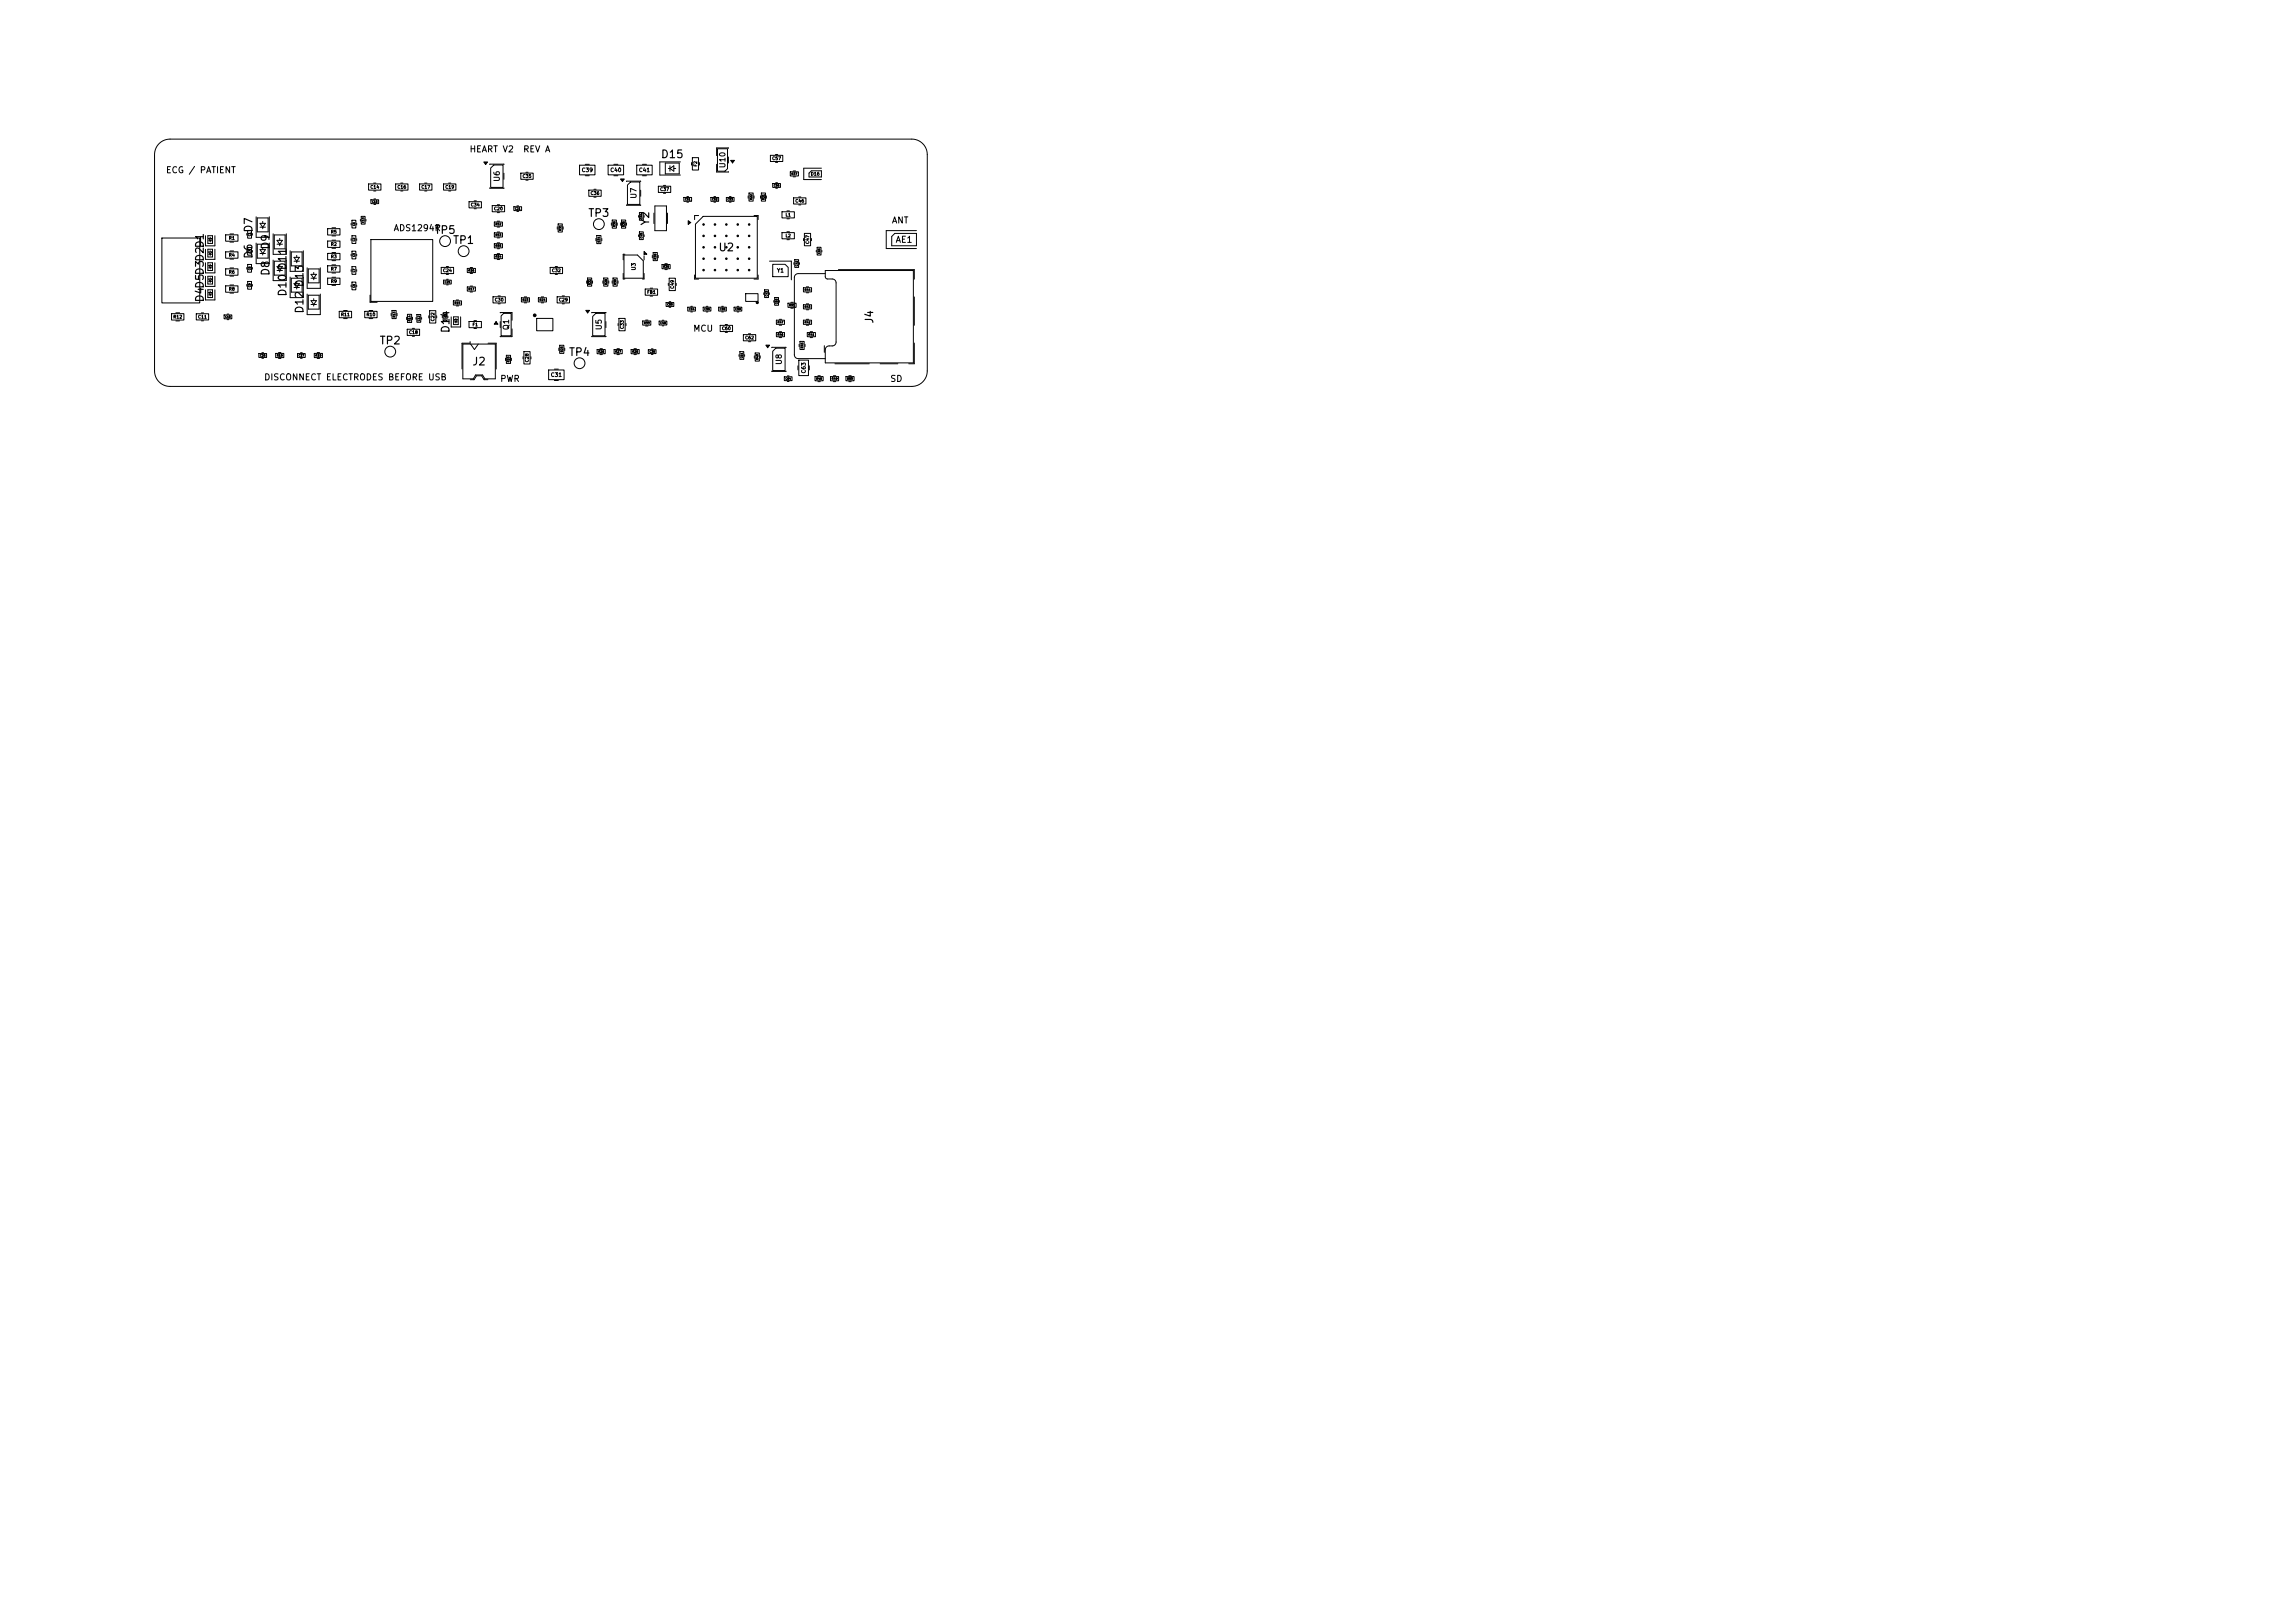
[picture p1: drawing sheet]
<svg xmlns="http://www.w3.org/2000/svg" width="297mm" height="210mm" viewBox="0 0 297 210" stroke-linecap="round" stroke-linejoin="round" font-family="sans-serif">
<defs><g id="words">
<g font-size="1">
<text x="85.4" y="20.7">D15</text>
<text x="76" y="28.3">TP3</text>
<text x="84.3" y="29.3" transform="rotate(-90 84.3 29.3)">Y2</text>
<text x="32.9" y="33.6" transform="rotate(-90 32.9 33.6)">D6</text>
<text x="32.9" y="30.2" transform="rotate(-90 32.9 30.2)">D7</text>
<text x="35.1" y="35.8" transform="rotate(-90 35.1 35.8)">D8</text>
<text x="35.1" y="32.4" transform="rotate(-90 35.1 32.4)">D9</text>
<text x="56.1" y="30.5">TP5</text>
<text x="58.5" y="31.8">TP1</text>
<text x="92.9" y="32.8">U2</text>
<text x="26.6" y="39.2" transform="rotate(-90 26.6 39.2)">D4D5D3D2D1</text>
<text x="37.3" y="38.5" transform="rotate(-90 37.3 38.5)">D10 D11</text>
<text x="39.5" y="40.7" transform="rotate(-90 39.5 40.7)">D12 D13</text>
<text x="113.3" y="42" transform="rotate(-90 113.3 42)">J4</text>
<text x="49" y="44.8">TP2</text>
<text x="58.4" y="43.2" transform="rotate(-90 58.4 43.2)">D14</text>
<text x="61" y="47.5">J2</text>
<text x="73.5" y="46.3">TP4</text>
</g>
<g font-size=".8">
<text x="21.4" y="22.6">ECG / PATIENT</text>
<text x="60.7" y="19.9">HEART V2</text>
<text x="67.6" y="19.9">REV A</text>
<text x="115.4" y="29.1">ANT</text>
<text x="50.9" y="30.1">ADS1294R</text>
<text x="115.8" y="31.6">AE1</text>
<text x="89.6" y="43.1">MCU</text>
<text x="34.1" y="49.4">DISCONNECT ELECTRODES BEFORE USB</text>
<text x="64.7" y="49.6">PWR</text>
<text x="115.1" y="49.6">SD</text>
</g>
<g font-size=".7">
<text x="64.8" y="23.6" transform="rotate(-90 64.8 23.6)">U6</text>
<text x="94" y="21.8" transform="rotate(-90 94 21.8)">U10</text>
<text x="82.5" y="25.8" transform="rotate(-90 82.5 25.8)">U7</text>
<text x="66" y="42.8" transform="rotate(-90 66 42.8)">Q1</text>
<text x="78" y="42.8" transform="rotate(-90 78 42.8)">U5</text>
<text x="101.3" y="47.3" transform="rotate(-90 101.3 47.3)">U8</text>
</g>
<g font-size=".5">
<text x="75.2" y="22.4">C39</text>
<text x="78.9" y="22.4">C40</text>
<text x="82.6" y="22.4">C41</text>
<text x="82.4" y="35.1" transform="rotate(-90 82.4 35.1)">U3</text>
<text x="100.5" y="35.4">Y1</text>
<text x="71.2" y="48.9">C31</text>
<text x="104.4" y="48.4" transform="rotate(-90 104.4 48.4)">C63</text>
</g>
<g font-size=".4">
<text x="67.6" y="23.1">C35</text>
<text x="90.3" y="21.6" transform="rotate(-90 90.3 21.6)">F2</text>
<text x="99.9" y="20.8">C57</text>
<text x="104.9" y="22.8">D16</text>
<text x="47.9" y="24.5">C14</text>
<text x="51.4" y="24.5">C16</text>
<text x="54.5" y="24.5">C17</text>
<text x="57.6" y="24.5">C19</text>
<text x="60.9" y="26.8">C34</text>
<text x="63.9" y="27.3">C20</text>
<text x="76.4" y="25.3">C36</text>
<text x="85.4" y="24.8">C37</text>
<text x="101.6" y="28.1">L1</text>
<text x="102.9" y="26.3">C46</text>
<text x="29.6" y="31.1">R1</text>
<text x="29.6" y="35.5">R6</text>
<text x="29.6" y="33.3">R4</text>
<text x="42.8" y="30.3">R5</text>
<text x="42.8" y="31.9">R2</text>
<text x="42.8" y="35.1">R7</text>
<text x="42.8" y="33.5">R3</text>
<text x="57.3" y="35.3">C24</text>
<text x="71.4" y="35.3">C32</text>
<text x="101.6" y="30.8">L2</text>
<text x="104.8" y="31.6" transform="rotate(-90 104.8 31.6)">C47</text>
<text x="22.4" y="41.3">R12</text>
<text x="25.6" y="41.3">C11</text>
<text x="29.6" y="37.7">R8</text>
<text x="42.8" y="36.7">R9</text>
<text x="44.1" y="41">R11</text>
<text x="47.4" y="41">R10</text>
<text x="56.3" y="41.6" transform="rotate(-90 56.3 41.6)">C22</text>
<text x="64" y="39.1">C30</text>
<text x="72.3" y="39.1">C29</text>
<text x="83.7" y="38.1">FB1</text>
<text x="87.3" y="37.4" transform="rotate(-90 87.3 37.4)">C49</text>
<text x="52.9" y="43.3">C18</text>
<text x="61.1" y="42.3">F1</text>
<text x="68.5" y="46.9" transform="rotate(-90 68.5 46.9)">C28</text>
<text x="80.8" y="42.6" transform="rotate(-90 80.8 42.6)">C33</text>
<text x="93.4" y="42.8">C60</text>
<text x="96.4" y="44">C62</text>
</g>
<g font-size=".3">
<text x="102.4" y="22.7">R37</text>
<text x="46" y="29.3" transform="rotate(-90 46 29.3)">C5</text>
<text x="47.2" y="28.9" transform="rotate(-90 47.2 28.9)">C13</text>
<text x="48.1" y="26.3">C15</text>
<text x="64.1" y="29.2">R52</text>
<text x="66.6" y="27.2">C21</text>
<text x="72.7" y="29.9" transform="rotate(-90 72.7 29.9)">R31</text>
<text x="79.7" y="29.4" transform="rotate(-90 79.7 29.4)">R35</text>
<text x="80.9" y="29.4" transform="rotate(-90 80.9 29.4)">R36</text>
<text x="83.2" y="28.4" transform="rotate(-90 83.2 28.4)">C44</text>
<text x="88.6" y="26">C51</text>
<text x="92.1" y="26">C52</text>
<text x="94.1" y="26">C53</text>
<text x="97.4" y="25.9" transform="rotate(-90 97.4 25.9)">R22</text>
<text x="99" y="25.9" transform="rotate(-90 99 25.9)">R21</text>
<text x="100.1" y="24.2">C56</text>
<text x="32.5" y="35" transform="rotate(-90 32.5 35)">C6</text>
<text x="32.5" y="32.8" transform="rotate(-90 32.5 32.8)">C4</text>
<text x="32.5" y="30.6" transform="rotate(-90 32.5 30.6)">C1</text>
<text x="46" y="35.3" transform="rotate(-90 46 35.3)">C7</text>
<text x="46" y="33.3" transform="rotate(-90 46 33.3)">C3</text>
<text x="46" y="31.3" transform="rotate(-90 46 31.3)">C2</text>
<text x="60.6" y="35.2">R16</text>
<text x="64.1" y="30.6">R53</text>
<text x="64.1" y="32">R55</text>
<text x="64.1" y="33.4">R54</text>
<text x="77.7" y="31.4" transform="rotate(-90 77.7 31.4)">R34</text>
<text x="83.2" y="30.9" transform="rotate(-90 83.2 30.9)">C45</text>
<text x="85" y="33.6" transform="rotate(-90 85 33.6)">R38</text>
<text x="85.8" y="34.7">R39</text>
<text x="103.3" y="34.5" transform="rotate(-90 103.3 34.5)">C42</text>
<text x="106.2" y="32.9" transform="rotate(-90 106.2 32.9)">C66</text>
<text x="29.1" y="41.2">C10</text>
<text x="32.5" y="37.2" transform="rotate(-90 32.5 37.2)">C8</text>
<text x="46" y="37.3" transform="rotate(-90 46 37.3)">C9</text>
<text x="51.2" y="41.1" transform="rotate(-90 51.2 41.1)">R13</text>
<text x="53.2" y="41.6" transform="rotate(-90 53.2 41.6)">R14</text>
<text x="54.4" y="41.6" transform="rotate(-90 54.4 41.6)">C12</text>
<text x="57.5" y="36.7">C25</text>
<text x="57.8" y="41.4" transform="rotate(-90 57.8 41.4)">C23</text>
<text x="58.8" y="39.4">R15</text>
<text x="60.6" y="37.6">R17</text>
<text x="67.6" y="39">R23</text>
<text x="69.8" y="39">R24</text>
<text x="76.5" y="36.9" transform="rotate(-90 76.5 36.9)">R32</text>
<text x="78.6" y="36.9" transform="rotate(-90 78.6 36.9)">R29</text>
<text x="79.8" y="36.9" transform="rotate(-90 79.8 36.9)">R30</text>
<text x="83.3" y="42">R33</text>
<text x="85.4" y="42">C48</text>
<text x="86.3" y="39.6">C50</text>
<text x="89.1" y="40.2">C54</text>
<text x="91.1" y="40.2">C55</text>
<text x="93.1" y="40.2">C58</text>
<text x="95.1" y="40.2">C59</text>
<text x="99.4" y="38.4" transform="rotate(-90 99.4 38.4)">C43</text>
<text x="100.6" y="41.9">R47</text>
<text x="100.7" y="39.4" transform="rotate(-90 100.7 39.4)">C65</text>
<text x="102.1" y="39.7">R51</text>
<text x="104.1" y="41.9">R42</text>
<text x="104.1" y="37.7">R44</text>
<text x="104.1" y="39.9">R43</text>
<text x="33.6" y="46.2">C26</text>
<text x="35.8" y="46.2">R18</text>
<text x="38.6" y="46.2">C27</text>
<text x="40.8" y="46.2">R19</text>
<text x="66" y="46.9" transform="rotate(-90 66 46.9)">R20</text>
<text x="72.9" y="45.6" transform="rotate(-90 72.9 45.6)">R25</text>
<text x="77.4" y="45.7">R26</text>
<text x="79.6" y="45.7">R27</text>
<text x="81.8" y="45.7">R28</text>
<text x="84" y="45.7">C38</text>
<text x="96.2" y="46.4" transform="rotate(-90 96.2 46.4)">C61</text>
<text x="98.2" y="46.6" transform="rotate(-90 98.2 46.6)">R40</text>
<text x="100.6" y="43.5">R46</text>
<text x="104" y="45.1" transform="rotate(-90 104 45.1)">R45</text>
<text x="104.6" y="43.5">R41</text>
<text x="101.6" y="49.2">C64</text>
<text x="105.6" y="49.2">R48</text>
<text x="107.6" y="49.2">R49</text>
<text x="109.6" y="49.2">R50</text>
</g>
</g></defs>
<g fill="none" stroke="#000" stroke-width=".13">
<path d="M20.6 18.6a2 2 0 0 1 1.4-.6h96a2 2 0 0 1 2 2v28a2 2 0 0 1-2 2h-96a2 2 0 0 1-2-2v-28a2 2 0 0 1 .6-1.4zM92.8 19.2h1.3v2.6l-.3 .4h-1zM94.3 19.2l-1.6-.1v1M100.4 20h.2M20.9 30.8h5v8.4h-5zM26.6 30.5v1.3h1.2v-1.3M26.6 37.5v1.3h1.2v-1.3M26.6 32.3v1.3h1.2v-1.3M26.6 34v1.3h1.2v-1.3M26.6 35.8v1.3h1.2v-1.3M26.9 37.5h.6v1h-.6zM26.9 30.5h.6v1h-.6z"/>
<path d="M26.9 32.3h.6v1h-.6zM26.9 34h.6v1h-.6zM26.9 35.8h.6v1h-.6zM27 37.9h.4l-.2 .3zM27 38.2h.4M27 32.6h.4l-.2 .3zM27 34.4h.4l-.2 .3zM27 34.7h.4M27 30.9h.4l-.2 .3zM27 31.2h.4M27 36.1h.4l-.2 .3zM27 36.4h.4"/>
<path d="M27 32.9h.4M27.2 30.7v.2M27.2 31.2v.1M27.2 32.5v.1M27.2 32.9v.2M27.2 34.2v.2M27.2 34.7v.1M27.2 36v.1M27.2 36.4v.2M27.2 37.7v.2M27.2 38.2v.1M29.2 30.4h1.6v.8h-1.6z"/>
<path d="M29.2 37h1.6v.8h-1.6zM29.2 34.8h1.6v.8h-1.6zM29.2 32.6h1.6v.8h-1.6zM29.8 30.3h.4M29.8 31.3h.4M29.8 36.9h.4M29.8 37.9h.4M29.8 34.7h.4M29.8 35.7h.4M29.8 32.5h.4M29.8 33.5h.4M31.9 30.2v.2"/>
<path d="M31.9 32.4v.2M31.9 34.6v.2M31.9 36.8v.2M32 29.8h.6v1h-.6zM32 34.2h.6v1h-.6zM32 32h.6v1h-.6zM32 36.4h.6v1h-.6zM32.7 30.2v.2M32.7 32.4v.2M32.7 34.6v.2M32.7 36.8v.2M33.1 28.1v2.6h1.7v-2.6"/>
<path d="M33.1 31.5v2.6h1.7v-2.6M33.3 31.6h1.4v1.8h-1.4zM33.3 28.2h1.4v1.8h-1.4zM33.6 32.3h.7l-.3 .5zM33.6 32.8h.7M33.6 28.9h.7l-.3 .5zM33.6 29.4h.7M34 28.7v.2M34 29.4v.2M34 32.1v.2M34 32.8v.2M35.4 30.3v2.6h1.6v-2.6"/>
<path d="M35.4 33.7v2.6h1.6v-2.6M35.5 33.8h1.4v1.8h-1.4zM35.5 30.4h1.4v1.8h-1.4zM35.8 35h.7M35.8 31.6h.7M35.8 34.5h.7l-.3 .5zM35.8 31.1h.7l-.3 .5zM36.2 30.9v.2M36.2 31.6v.2M36.2 34.3v.2M36.2 35v.2M37.6 35.9v2.6h1.6v-2.6"/>
<path d="M37.6 32.5v2.6h1.6v-2.6M37.7 36h1.4v1.8h-1.4zM37.7 32.6h1.4v1.8h-1.4zM38.1 36.7h.6l-.3 .5zM38.1 37.2h.6M38.1 33.3h.6l-.3 .5zM38.1 33.8h.6M38.4 33.1v.2M38.4 33.8v.2M38.4 36.5v.2M38.4 37.2v.2M39.7 34.7v2.6h1.7v-2.6"/>
<path d="M39.7 38.1v2.6h1.7v-2.6M39.9 34.8h1.4v1.8h-1.4zM39.9 38.2h1.4v1.8h-1.4zM40.3 36h.6M40.3 35.5h.6l-.3 .5zM40.3 38.9h.6l-.3 .5zM40.3 39.4h.6M40.6 35.3v.2M40.6 36v.2M40.6 38.7v.2M40.6 39.4v.2M42.4 29.6h1.6v.8h-1.6z"/>
<path d="M42.4 36h1.6v.8h-1.6zM42.4 31.2h1.6v.8h-1.6zM42.4 34.4h1.6v.8h-1.6zM42.4 32.8h1.6v.8h-1.6zM43 30.5h.4M43 31.1h.4M43 29.5h.4M43 35.9h.4M43 36.9h.4M43 32.1h.4M43 34.3h.4M43 35.3h.4"/>
<path d="M43 32.7h.4M43 33.7h.4M45.4 28.9v.2M45.4 30.9v.2M45.4 32.9v.2M45.4 34.9v.2M45.4 36.9v.2M45.6 30.5h.4v1h-.4zM45.6 34.5h.4v1h-.4zM45.6 36.5h.4v1h-.4zM45.6 28.5h.4v1h-.4zM45.6 32.5h.4v1h-.4z"/>
<path d="M46.2 28.9v.2M46.2 30.9v.2M46.2 32.9v.2M46.2 34.9v.2M46.2 36.9v.2M46.6 28.4v.2M46.7 28h.6v1h-.6zM47.4 28.4v.2M47.7 23.8h1.6v.8h-1.6zM48 25.9h1v.4h-1zM48 31h8v8h-8zM48.4 23.7h.2"/>
<path d="M48.4 24.7h.2M48.4 25.7h.2M48.4 26.5h.2M51.2 23.8h1.6v.8h-1.6zM51.9 23.7h.2M51.9 24.7h.2M54.3 23.8h1.6v.8h-1.6zM55 23.7h.2M55 24.7h.2M57.1 34.6h1.6v.8h-1.6zM57.4 36.3h1v.5h-1zM57.4 23.8h1.6v.8h-1.6z"/>
<path d="M57.8 34.5h.2M57.8 35.5h.2M57.8 36.1h.2M57.8 36.9h.2M58.1 23.7h.2M58.1 24.7h.2M58.7 38.9h1v.6h-1zM59 38.8h.4M59 39.6h.4M60.5 34.7h1v.6h-1zM60.5 37.1h1v.6h-1zM60.7 26.1h1.6v.8h-1.6z"/>
<path d="M60.8 37.8h.4M60.8 35.4h.4M60.8 34.6h.4M60.8 37h.4M61.4 26h.2M61.4 27h.2M62.6 21h.5l-.2 .3zM63.4 21.3h1.8M63.4 24.3h1.8M63.7 26.6h1.6v.8h-1.6zM63.8 38.4h1.6v.8h-1.6zM63.9 21.3h1.2v2.9h-1.6v-2.4z"/>
<path d="M64 28.7h1v.6h-1zM64 30.1h1v.6h-1zM64 31.5h1v.6h-1zM64 32.9h1v.6h-1zM64.3 32.8h.4M64.3 32.2h.4M64.3 28.6h.4M64.3 29.4h.4M64.3 30h.4M64.3 30.8h.4M64.3 31.4h.4M64.3 33.6h.4"/>
<path d="M64.4 26.5h.2M64.4 27.5h.2M64.5 38.3h.2M64.5 39.3h.2M65.2 22.4v.8M66.5 26.8h1v.4h-1zM66.9 26.6h.2M66.9 27.4h.2M67.4 22.4h1.6v.8h-1.6zM67.5 38.5h1v.6h-1zM67.8 38.4h.4M67.8 39.2h.4"/>
<path d="M68.1 22.3h.2M68.1 23.3h.2M69.7 38.5h1v.6h-1zM70 38.4h.4M70 39.2h.4M71.2 34.6h1.6v.8h-1.6zM71.9 34.5h.2M71.9 35.5h.2M72.1 38.4h1.6v.8h-1.6zM72.1 29.3v.4M72.2 29h.6v1h-.6zM72.8 38.3h.2"/>
<path d="M72.8 39.3h.2M72.9 29.3v.4M75 21.4h2v1.2h-2zM75.7 21.3h.6M75.7 22.7h.6M75.9 36.3v.4M76 36h.6v1h-.6zM76.2 24.6h1.6v.8h-1.6zM76.7 36.3v.4M76.9 25.5h.2M76.9 24.5h.2M77.1 30.8v.4"/>
<path d="M77.2 30.5h.6v1h-.6zM77.9 30.8v.4M78 36.3v.4M78.1 36h.6v1h-.6zM78.7 21.4h2v1.2h-2zM78.8 36.3v.4M79.1 28.8v.4M79.2 36.3v.4M79.2 28.5h.6v1h-.6zM79.3 36h.6v1h-.6zM79.4 21.3h.6M79.4 22.7h.6"/>
<path d="M79.9 28.8v.4M80 36.3v.4M80.3 23.2h.5l-.2 .3zM80.3 28.8v.4M80.4 28.5h.6v1h-.6zM80.6 35.4v.7h.3M80.7 33h1.8l.7 .8v2.2h-2.5zM80.9 32.9h-.3v.7M81.1 28.8v.4M81.1 23.5h1.8M81.1 26.5h1.8M81.2 23.9l.4-.3h1.2v2.9h-1.6z"/>
<path d="M82.4 21.4h2v1.2h-2zM82.6 27.9v.2M82.6 30.4v.2M82.7 30h.6v1h-.6zM82.7 27.5h.6v1h-.6zM82.9 24.6v.8M83.1 21.3h.6M83.1 22.7h.6M83.3 35.4v.7h-.2M83.3 33.1v.5M83.4 32.5l.3 .4h-.3zM83.4 27.9v.2"/>
<path d="M83.4 30.4v.2M83.5 37.4h1.6v.8h-1.6zM84.1 37.3h.4M84.1 38.3h.4M84.4 33v.4M84.5 32.7h.6v1h-.6zM84.6 27.6v1.3M84.7 26.7h1.5v3.2h-1.5zM85.2 33v.4M85.2 24.1h1.6v.8h-1.6zM85.7 34.2h1v.6h-1zM85.9 24h.2"/>
<path d="M85.9 25h.2M86 34.1h.4M86 34.9h.4M86.1 21.1h1.8v1.4h-1.8zM86.2 39.2h1v.4h-1zM86.4 27.6v1.3M86.5 36.7v.2M86.5 21.8h.2M86.6 39h.2M86.6 39.8h.2M86.6 36h.8v1.6h-.8zM86.7 21.5v.7"/>
<path d="M86.7 21.8l.5-.3v.7zM87.2 21.8h.2M87.5 36.7v.2M88.1 21h-2.7v1.7h2.7M88.5 25.6h1v.4h-1zM88.9 25.4h.2M88.9 26.2h.2M89 39.7h1v.6h-1zM89.1 28.6l.3 .2-.3 .2zM89.4 39.6h.2M89.5 21v.4M89.6 20.4h.8v1.6h-.8z"/>
<path d="M89.9 35.6v.5h.5M90 29l1-1h7v8h-8zM90.4 27.9h-.5v.5M90.5 21v.4M91 39.7h1v.6h-1zM91.4 39.6h.2M92 25.6h1v.4h-1zM92.4 25.4h.2M92.4 26.2h.2M92.7 21.3v1l1.6-.1M93 39.7h1v.6h-1zM93.4 39.6h.2"/>
<path d="M94 25.6h1v.4h-1zM94.3 20.3v.8M94.4 25.4h.2M94.4 26.2h.2M94.6 20.8h.4l-.2 .3zM95 39.7h1v.6h-1zM95.4 39.6h.2M96.5 38h1.6v1h-1.6zM96.8 25.3v.4M96.9 25h.6v1h-.6zM97.6 25.3v.4M97.6 27.9h.5v.5"/>
<path d="M98.1 35.6v.5h-.5M98.4 25.3v.4M98.5 25h.6v1h-.6zM98.8 37.9v.2M99 37.5h.4v1h-.4zM99.2 25.3v.4M99.6 37.9v.2M99.6 33.8h2.8v2.4M99.7 20.1h1.6v.8h-1.6zM100 34.2h1.6l.4 .4v1.2h-2zM100 23.8h1v.4h-1zM100.1 38.9v.2"/>
<path d="M100.2 38.5h.6v1h-.6zM100.4 21h.2M100.4 24.4h.2M100.4 23.6h.2M100.9 38.9v.2M101.2 30.1h1.6v.8h-1.6zM101.2 27.4h1.6v.8h-1.6zM101.8 30h.4M101.8 31h.4M101.8 27.3h.4M101.8 28.3h.4M102 39.2h1v.6h-1z"/>
<path d="M102.3 22.2h1v.6h-1zM102.3 39.1h.4M102.3 39.9h.4M102.6 22.1h.4M102.6 22.9h.4M102.7 25.6h1.6v.8h-1.6zM102.7 34v.2M102.8 33.6h.6v1h-.6zM103.4 25.5h.2M103.4 26.5h.2M103.5 34v.2M104 37.2h1v.6h-1z"/>
<path d="M104 39.4h1v.6h-1zM104 30.9v.2M104.1 30.2h.8v1.6h-.8zM104.3 39.3h.4M104.3 37.1h.4M104.3 37.9h.4M105 22.1h1.3v.8h-1.6v-.5zM105 30.9v.2M105.6 32.4v.2M105.8 32h.4v1h-.4zM106.3 21.8h-2.3v1.4h2.3M106.4 32.4v.2"/>
<path d="M106.8 35.4h-3.5a.5 .5 0 0 0-.5 .5v10a.5 .5 0 0 0 .5 .5h3.5M106.8 35.8v-.8h11.4v12h-11.4v-1.7a.5 .5 0 0 1 .5-.5h.4a.5 .5 0 0 0 .5-.5v-7.7a.5 .5 0 0 0-.5-.5h-.7l-.2-.3M108.5 34.9h9.8v1.2M115.4 30.6l.4-.4h2.8v1.6h-3.2zM118.3 38.4v3.7M118.6 29.8h-3.9v2.4h3.9M22.2 40.6h1.6v.8h-1.6zM22.8 41.5h.4M22.8 40.5h.4M25.4 40.6h1.6v.8h-1.6zM26.1 40.5h.2M26.1 41.5h.2"/>
<path d="M29 40.7h1v.6h-1zM29.4 41.4h.2M29.4 40.6h.2M33.5 45.7h1v.6h-1zM33.9 45.6h.2M33.9 46.4h.2M35.7 45.7h1v.6h-1zM36 46.4h.4M36 45.6h.4M38.5 45.7h1v.6h-1zM38.9 45.6h.2M38.9 46.4h.2"/>
<path d="M40.7 45.7h1v.6h-1zM41 46.4h.4M41 45.6h.4M43.9 40.3h1.6v.8h-1.6zM44.5 40.2h.4M44.5 41.2h.4M47.2 40.3h1.6v.8h-1.6zM47.8 40.2h.4M47.8 41.2h.4M50.6 40.5v.4M50.7 40.2h.6v1h-.6zM51.4 40.5v.4"/>
<path d="M52.6 41v.4M52.7 42.6h1.6v.8h-1.6zM52.7 40.7h.6v1h-.6zM53.4 42.5h.2M53.4 43.5h.2M53.4 41v.4M53.8 41.1v.2M54 40.7h.4v1h-.4zM54.6 41.1v.2M55.5 40.9v.2M55.6 40.2h.8v1.6h-.8zM56.5 40.9v.2"/>
<path d="M57.2 40.9v.2M57.3 40.5h.6v1h-.6zM58 40.9v.2M58.4 41v1.3h1.2v-1.3M58.7 41h.6v1h-.6zM58.8 41.4h.4l-.2 .3zM58.8 41.7h.4M59 41.2v.2M59 41.7v.1M59.9 44.5h4.2v4.5h-1.4l-.3-.5h-.9l-.2 .5h-1.4zM60.7 41.6h1.6v.8h-1.6zM60.8 44.2v.2h-1v3.3"/>
<path d="M60.9 49.1h.5l.3-.5h.6l.3 .5h.5M60.9 44.5l.5 .7 .5-.7M61.3 41.5h.4M61.3 42.5h.4M63.2 44.4h1v3.3M64.2 41.6l.2 .3h-.4zM64.7 40.5l1.6-.1v1M64.7 41.6v.8M64.9 40.9l.3-.3h.9v2.9h-1.2zM65.4 46.3v.4M65.5 46h.6v1h-.6zM66.2 46.3v.4"/>
<path d="M66.3 42.6v1l-1.6-.1M67.7 46.2v.2M67.8 45.5h.8v1.6h-.8zM68.7 46.2v.2M69.4 41.2h2.2v1.6h-2.2zM71 47.9h2v1.2h-2zM71.7 47.8h.6M71.7 49.2h.6M72.3 45v.4M72.4 44.7h.6v1h-.6zM73.1 45v.4M75.8 40.2h.5l-.3 .3z"/>
<path d="M76.6 40.5h1.8M76.6 43.5h1.8M76.7 40.9l.4-.3h1.2v2.9h-1.6zM77.3 45.2h1v.6h-1zM77.6 45.1h.4M77.6 45.9h.4M78.4 41.6v.8M79.5 45.2h1v.6h-1zM79.8 45.1h.4M79.8 45.9h.4M80 41.9v.2M80.1 41.2h.8v1.6h-.8z"/>
<path d="M81 41.9v.2M81.7 45.2h1v.6h-1zM82 45.1h.4M82 45.9h.4M83.2 41.5h1v.6h-1zM83.5 41.4h.4M83.5 42.2h.4M83.9 45.3h1v.4h-1zM84.3 45.1h.2M84.3 45.9h.2M85.3 41.6h1v.4h-1zM85.7 41.4h.2"/>
<path d="M85.7 42.2h.2M89.4 40.4h.2M91.4 40.4h.2M93.2 42.1h1.6v.8h-1.6zM93.4 40.4h.2M93.9 42h.2M93.9 43h.2M95.4 40.4h.2M95.6 45.9v.2M95.8 45.5h.4v1h-.4zM96.2 43.3h1.6v.8h-1.6zM96.4 45.9v.2"/>
<path d="M96.9 43.2h.2M96.9 44.2h.2M97.6 46v.4M97.7 45.7h.6v1h-.6zM98.4 46v.4M99.1 44.7h.5l-.2 .3zM99.9 45h1.8M99.9 48h1.8M100.4 45h1.2v3h-1.6v-2.5zM100.5 41.4h1v.6h-1zM100.5 43h1v.6h-1zM100.8 41.3h.4"/>
<path d="M100.8 42.1h.4M100.8 42.9h.4M100.8 43.7h.4M101.5 48.7h1v.6h-1zM101.9 48.6h.2M101.9 49.4h.2M103.3 47.3v.6M103.4 46.6h1.2v2h-1.2zM103.4 44.5v.4M103.5 44.2h.6v1h-.6zM104 41.4h1v.6h-1zM104.2 44.5v.4"/>
<path d="M104.3 41.3h.4M104.3 42.1h.4M104.3 40.1h.4M104.5 43h1v.6h-1zM104.7 47.3v.6M104.8 42.9h.4M104.8 43.7h.4M105.5 48.7h1v.6h-1zM105.8 48.6h.4M105.8 49.4h.4M106.7 44.7v.9M107.5 48.7h1v.6h-1z"/>
<path d="M107.8 48.6h.4M107.8 49.4h.4M108.1 47.1h4.4M109.5 48.7h1v.6h-1zM109.8 48.6h.4M109.8 49.4h.4M113.9 47.1h2.3M118.3 44.4v2.7h-.7"/>
<circle cx="57.6" cy="31.2" r=".7"/>
<circle cx="60" cy="32.5" r=".7"/>
<circle cx="77.5" cy="29" r=".7"/>
<circle cx="50.5" cy="45.5" r=".7"/>
<circle cx="75" cy="47" r=".7"/>
</g>
<path d="M62.6 21h.5l-.2 .3zM80.3 23.2h.5l-.2 .3zM83.4 32.5l.3 .4h-.3zM89.1 28.6l.3 .2-.3 .2zM94.6 20.8h.4l-.2 .3zM64.2 41.6l.2 .3h-.4zM75.8 40.2h.5l-.3 .3zM99.1 44.7h.5l-.2 .3z" fill="#000"/>
<g fill="#000" stroke="#000" stroke-width=".13">
<circle cx="91" cy="32" r=".1"/>
<circle cx="91" cy="35" r=".1"/>
<circle cx="91" cy="33.5" r=".1"/>
<circle cx="91.1" cy="29" r=".1"/>
<circle cx="91.1" cy="30.5" r=".1"/>
<circle cx="92.5" cy="32" r=".1"/>
<circle cx="92.5" cy="35" r=".1"/>
<circle cx="92.5" cy="33.5" r=".1"/>
<circle cx="92.5" cy="29" r=".1"/>
<circle cx="92.5" cy="30.5" r=".1"/>
<circle cx="94" cy="32" r=".1"/>
<circle cx="94" cy="35" r=".1"/>
<circle cx="94" cy="33.5" r=".1"/>
<circle cx="94" cy="29" r=".1"/>
<circle cx="94" cy="30.5" r=".1"/>
<circle cx="95.5" cy="32" r=".1"/>
<circle cx="95.5" cy="35" r=".1"/>
<circle cx="95.5" cy="33.5" r=".1"/>
<circle cx="95.5" cy="29" r=".1"/>
<circle cx="95.5" cy="30.5" r=".1"/>
<circle cx="96.9" cy="32" r=".1"/>
<circle cx="96.9" cy="35" r=".1"/>
<circle cx="96.9" cy="33.5" r=".1"/>
<circle cx="96.9" cy="29" r=".1"/>
<circle cx="96.9" cy="30.5" r=".1"/>
<circle cx="98" cy="39.2" r=".14"/>
<circle cx="69.2" cy="40.8" r=".17"/>
</g>
<path d="M25.9 30.7v1.1M47.9 38.2v.9h.9" fill="none" stroke="#000" stroke-width=".15"/>
<use href="#words"/>
</svg>
